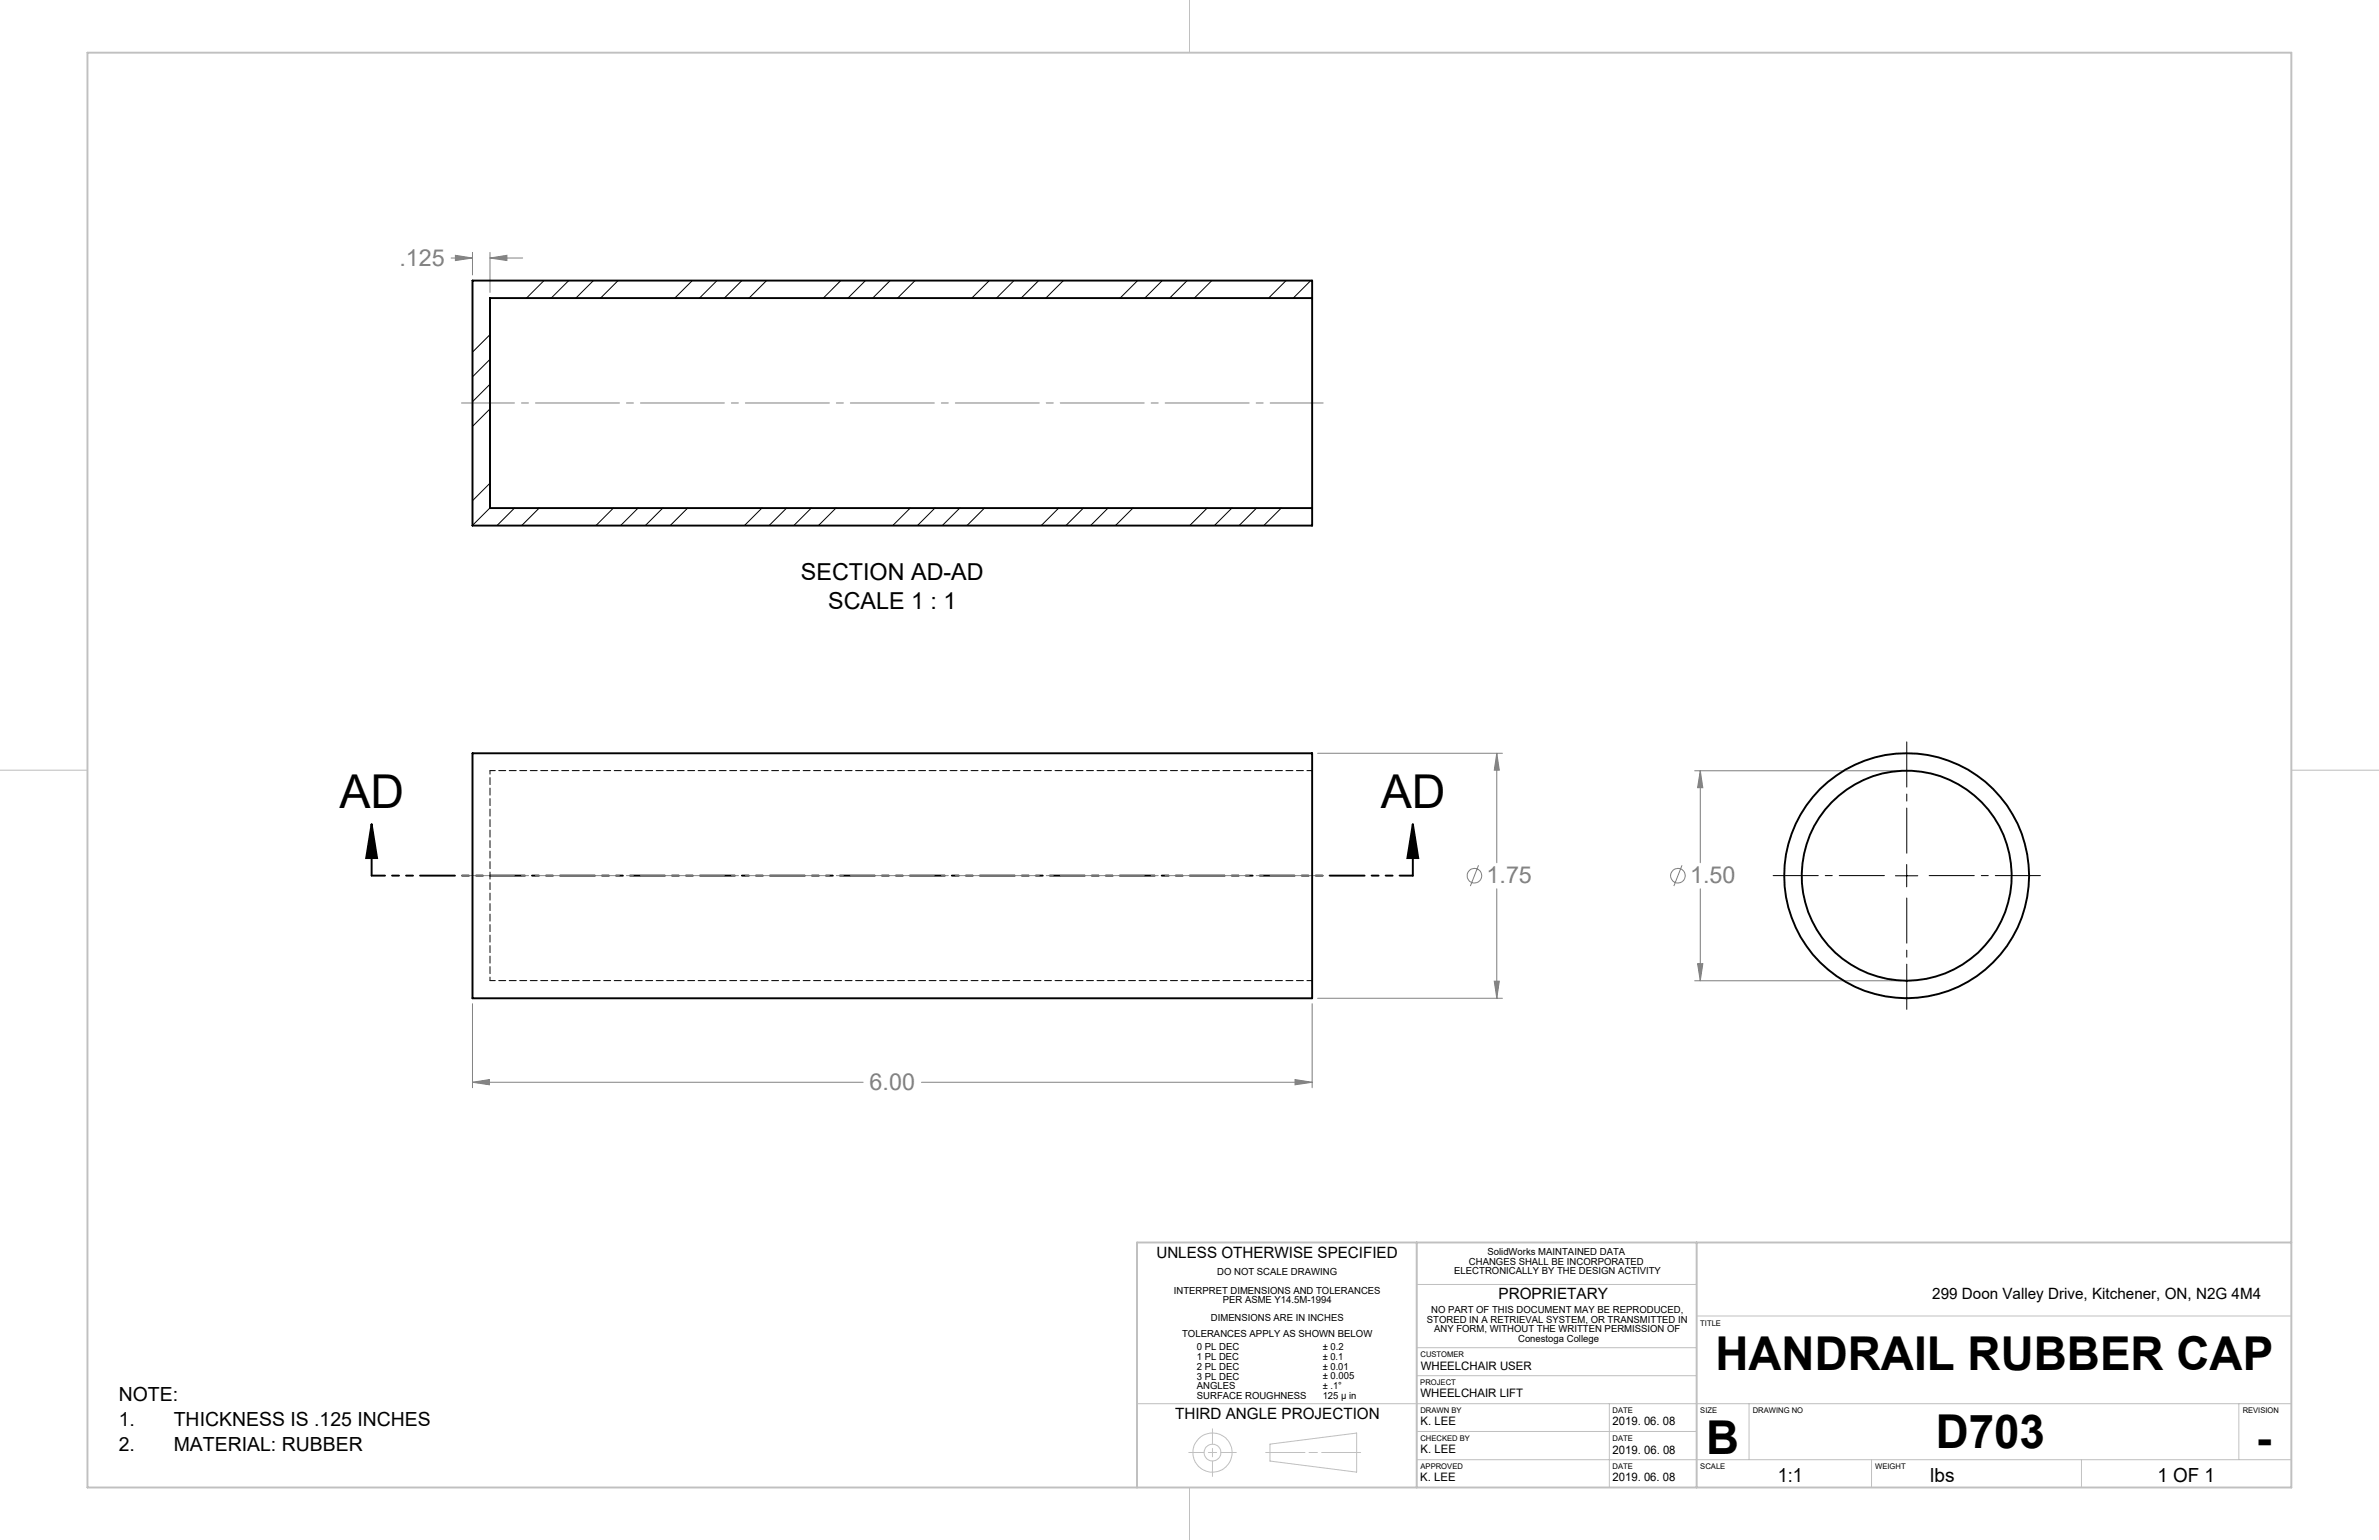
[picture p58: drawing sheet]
<svg xmlns="http://www.w3.org/2000/svg" width="432mm" height="279mm" viewBox="0 0 432 279" stroke-linecap="round" stroke-linejoin="round" font-family="sans-serif">
<defs><g id="words">
<g font-size="8.5">
<text x="61.6" y="146.6">AD</text>
<text x="250.6" y="146.6">AD</text>
<text x="311.4" y="248.5">HANDRAIL RUBBER CAP</text>
<text x="309.7" y="263.8">B</text>
<text x="351.4" y="262.8">D703</text>
<text x="409.5" y="263.7">-</text>
</g>
<g font-size="4.2" fill="#808080">
<text x="72.5" y="48.2">.125</text>
<text x="269.8" y="160.3">1.75</text>
<text x="306.8" y="160.3">1.50</text>
<text x="157.8" y="197.7">6.00</text>
</g>
<g font-size="4.2">
<text x="145.4" y="105.2">SECTION AD-AD</text>
<text x="150.3" y="110.5">SCALE 1 : 1</text>
</g>
<g font-size="3.5">
<text x="21.5" y="254.3">NOTE:</text>
<text x="21.5" y="258.8">1.</text>
<text x="21.5" y="263.3">2.</text>
<text x="31.5" y="258.8">THICKNESS IS .125 INCHES</text>
<text x="31.5" y="263.3">MATERIAL: RUBBER</text>
<text x="322.7" y="268.9">1:1</text>
<text x="350.4" y="268.9">lbs</text>
<text x="391.6" y="268.9">1 OF 1</text>
</g>
<g font-size="2.8">
<text x="209.9" y="228.2">UNLESS OTHERWISE SPECIFIED</text>
<text x="272" y="235.8">PROPRIETARY</text>
<text x="350.7" y="235.8">299 Doon Valley Drive, Kitchener, ON, N2G 4M4</text>
<text x="213.3" y="257.5">THIRD ANGLE PROJECTION</text>
</g>
<g font-size="2.1">
<text x="257.9" y="248.5">WHEELCHAIR USER</text>
<text x="257.8" y="253.5">WHEELCHAIR LIFT</text>
<text x="257.8" y="263.7">K. LEE</text>
<text x="257.9" y="258.6">K. LEE</text>
<text x="292.7" y="258.6">2019. 06. 08</text>
<text x="292.7" y="263.7">2019. 06. 08</text>
<text x="257.8" y="268.8">K. LEE</text>
<text x="292.7" y="268.7">2019. 06. 08</text>
</g>
<g font-size="1.8">
<text x="270" y="227.7">SolidWorks MAINTAINED DATA</text>
<text x="220.9" y="231.4">DO NOT SCALE DRAWING</text>
<text x="264" y="231.2">ELECTRONICALLY BY THE DESIGN ACTIVITY</text>
<text x="266.6" y="229.4">CHANGES SHALL BE INCORPORATED</text>
<text x="213.1" y="234.7">INTERPRET DIMENSIONS AND TOLERANCES</text>
<text x="219.8" y="239.7">DIMENSIONS ARE IN INCHES</text>
<text x="222" y="236.5">PER ASME Y14.5M-1994</text>
<text x="259" y="240">STORED IN A RETRIEVAL SYSTEM, OR TRANSMITTED IN</text>
<text x="259.8" y="238.2">NO PART OF THIS DOCUMENT MAY BE REPRODUCED,</text>
<text x="214.6" y="242.7">TOLERANCES APPLY AS SHOWN BELOW</text>
<text x="217.3" y="245">0 PL DEC</text>
<text x="240.1" y="245">± 0.2</text>
<text x="260.3" y="241.7">ANY FORM, WITHOUT THE WRITTEN PERMISSION OF</text>
<text x="275.6" y="243.5">Conestoga College</text>
<text x="217.3" y="246.8">1 PL DEC</text>
<text x="217.3" y="248.5">2 PL DEC</text>
<text x="217.3" y="250.3">3 PL DEC</text>
<text x="240.1" y="246.7">± 0.1</text>
<text x="240.1" y="248.5">± 0.01</text>
<text x="240.1" y="250.3">± 0.005</text>
<text x="217.3" y="252">ANGLES</text>
<text x="217.3" y="253.8">SURFACE ROUGHNESS</text>
<text x="240.1" y="252">± .1°</text>
<text x="240.1" y="253.8">125 µ in</text>
</g>
<g font-size="1.4">
<text x="308.6" y="240.5">TITLE</text>
<text x="257.8" y="251.3">PROJECT</text>
<text x="257.8" y="246.2">CUSTOMER</text>
<text x="257.8" y="256.4">DRAWN BY</text>
<text x="292.7" y="256.3">DATE</text>
<text x="308.6" y="256.4">SIZE</text>
<text x="318.1" y="256.4">DRAWING NO</text>
<text x="407.1" y="256.3">REVISION</text>
<text x="257.8" y="261.5">CHECKED BY</text>
<text x="292.7" y="261.5">DATE</text>
<text x="257.8" y="266.5">APPROVED</text>
<text x="292.7" y="266.5">DATE</text>
<text x="308.6" y="266.5">SCALE</text>
<text x="340.4" y="266.5">WEIGHT</text>
</g>
</g></defs>
<g fill="none" stroke="#c0c0c0" stroke-width=".18">
<path d="M215.9 0v9.6M0 139.7h15.9M415.9 139.7h15.9M206.4 225.4v44.5M257.1 233h50.8M257.1 225.4v44.5M307.9 238.8h108M307.9 225.4v44.5M206.4 254.7h209.5M220.1 259.2v2.8M257.1 249.6h50.8M257.1 244.5h50.8"/>
<path d="M257.1 259.7h50.8M292.1 254.7v15.2M317.5 254.7v10.1M406.4 254.7v10.1M215.8 263.5h2.7M215.9 269.9v9.5M219.3 263.5h1.5M220.1 262.8v1.5M220.1 265.1v2.8M221.6 263.5h2.8M229.7 263.5h7.2M230.5 262l15.7-2v7.1l-15.7-2z"/>
<path d="M237.6 263.5h1.5M239.9 263.5h7.1M257.1 264.8h158.8M339.7 264.8v5.1M377.8 264.8v5.1"/>
<circle cx="220.1" cy="263.5" r="3.6"/>
<circle cx="220.1" cy="263.6" r="1.53"/>
</g>
<path d="M15.9 9.6h400v260.3h-400zM257.1 225.4v44.5M307.9 225.4v44.5M415.9 225.4h-209.5v44.5" fill="none" stroke="#c0c0c0" stroke-width=".35"/>
<g fill="none" stroke="#808080" stroke-width=".18">
<path d="M81.9 46.8h3.9M82.7 46.3l3.1 .5-3.1 .5zM85.8 45.8v4.1M88.9 46.8l3.1-.5v1zM88.9 45.8v7.3M88.9 46.8h6M239.1 136.7h33.6M271.7 136.7l.4 3h-.9zM271.7 136.7v19.8M307.6 139.8h37.5M308.6 139.8l.5 3.1h-1zM308.6 139.8v16.7"/>
<path d="M268.4 157l-1.5 3.8M305.3 157l-1.5 3.8M271.2 178h.9l-.4 3.1zM271.7 161.3v19.8M307.6 177.9h37.5M308.1 174.8h1l-.5 3.1zM308.6 161.3v16.6M85.8 196.4l3-.5v.9zM85.8 182.1v15.2M85.8 196.4h70.9M167.3 196.4h70.9M235.1 195.9l3.1 .5-3.1 .4z"/>
<path d="M238.2 182.1v15.2M239.1 181.1h33.6"/>
<circle cx="267.6" cy="158.9" r="1.33"/>
<circle cx="304.6" cy="158.9" r="1.33"/>
</g>
<path d="M67.5 149.5l.9 6.2h-1.9zM67.5 149.5v9.4M256.4 149.5l1 6.2h-2zM256.4 149.5v9.4" fill="none" stroke="#000" stroke-width=".35"/>
<path d="M342 158.9h-20.2M346.1 154.8v-20.2M350.2 158.9h20.1M346.1 162.9v20.2" fill="none" stroke="#000" stroke-width=".18" stroke-dasharray="15.2 1.3 1.3 1.3" stroke-dashoffset="7"/>
<path d="M344 158.9h4.1M346.1 156.8v4.1" fill="none" stroke="#000" stroke-width=".18"/>
<path d="M256.5 158.9h-189" fill="none" stroke="#000" stroke-width=".35" stroke-dasharray="6.3 1.3 1.3 1.3 1.3 1.3" stroke-dashoffset="3.9"/>
<path d="M83.8 73.1h156.4M83.8 158.9h156.4" fill="none" stroke="#808080" stroke-width=".18" stroke-dasharray="15.2 1.3 1.3 1.3" stroke-dashoffset="5.6"/>
<path d="M256.4 149.5l1 6.2h-2zM67.5 149.5l.9 6.2h-1.9z" fill="#000"/>
<path d="M85.8 196.4l3-.5v.9zM235.1 195.9l3.1 .5-3.1 .4zM271.7 136.7l.4 3h-.9zM271.2 178h.9l-.4 3.1zM308.6 139.8l.5 3.1h-1zM308.1 174.8h1l-.5 3.1zM82.7 46.3l3.1 .5-3.1 .5zM88.9 46.8l3.1-.5v1z" fill="#808080"/>
<g fill="none" stroke="#000" stroke-width=".35">
<path d="M238.2 54.1v38.1M238.2 54.1v-3.2h-152.4v44.5h152.4v-3.2M238.2 54.1h-149.3v38.1h149.3M85.8 136.7h152.4v44.4h-152.4z"/>
<circle cx="346.1" cy="158.9" r="22.2"/>
<circle cx="346.1" cy="158.9" r="19.1"/>
</g>
<path d="M88.9 177.9v-38.1" fill="none" stroke="#000" stroke-width=".18" stroke-dasharray="1.3 .6" stroke-dashoffset=".6"/>
<path d="M238.2 139.8h-149.3M88.9 177.9h149.3" fill="none" stroke="#000" stroke-width=".18" stroke-dasharray="1.3 .6" stroke-dashoffset=".3"/>
<g fill="none" stroke="#000" stroke-width=".18">
<path d="M98.7 50.9l-3.1 3.2M103.2 50.9l-3.2 3.2M107.7 50.9l-3.2 3.2M112.2 50.9l-3.2 3.2M125.7 50.9l-3.2 3.2M130.1 50.9l-3.1 3.2M134.7 50.9l-3.2 3.2M139.1 50.9l-3.1 3.2M152.6 50.9l-3.2 3.2M157.1 50.9l-3.2 3.2M161.6 50.9l-3.2 3.2M166.1 50.9l-3.2 3.2"/>
<path d="M179.6 50.9l-3.2 3.2M184 50.9l-3.1 3.2M188.5 50.9l-3.2 3.2M193 50.9l-3.2 3.2M206.5 50.9l-3.2 3.2M211 50.9l-3.2 3.2M215.5 50.9l-3.2 3.2M220 50.9l-3.2 3.2M233.4 50.9l-3.1 3.2M237.9 50.9l-3.2 3.2M88.9 60.7l-3.1 3.2M88.9 65.2l-3.1 3.2"/>
<path d="M88.9 69.7l-3.1 3.2M88.9 74.2l-3.1 3.2M88.9 87.7l-3.1 3.1M88.9 92.1l-3.1 3.2M93.4 92.2l-3.2 3.2M97.9 92.2l-3.2 3.2M111.3 92.2l-3.1 3.2M115.8 92.2l-3.2 3.2M120.3 92.2l-3.2 3.2M124.8 92.2l-3.2 3.2M138.3 92.2l-3.2 3.2M142.8 92.2l-3.2 3.2"/>
<path d="M147.2 92.2l-3.1 3.2M151.7 92.2l-3.1 3.2M165.2 92.2l-3.2 3.2M169.7 92.2l-3.2 3.2M174.2 92.2l-3.2 3.2M178.7 92.2l-3.2 3.2M192.2 92.2l-3.2 3.2M196.6 92.2l-3.1 3.2M201.1 92.2l-3.2 3.2M205.6 92.2l-3.1 3.2M219.1 92.2l-3.2 3.2M223.6 92.2l-3.2 3.2"/>
<path d="M228.1 92.2l-3.2 3.2M232.6 92.2l-3.2 3.2"/>
</g>
<use href="#words"/>
</svg>
